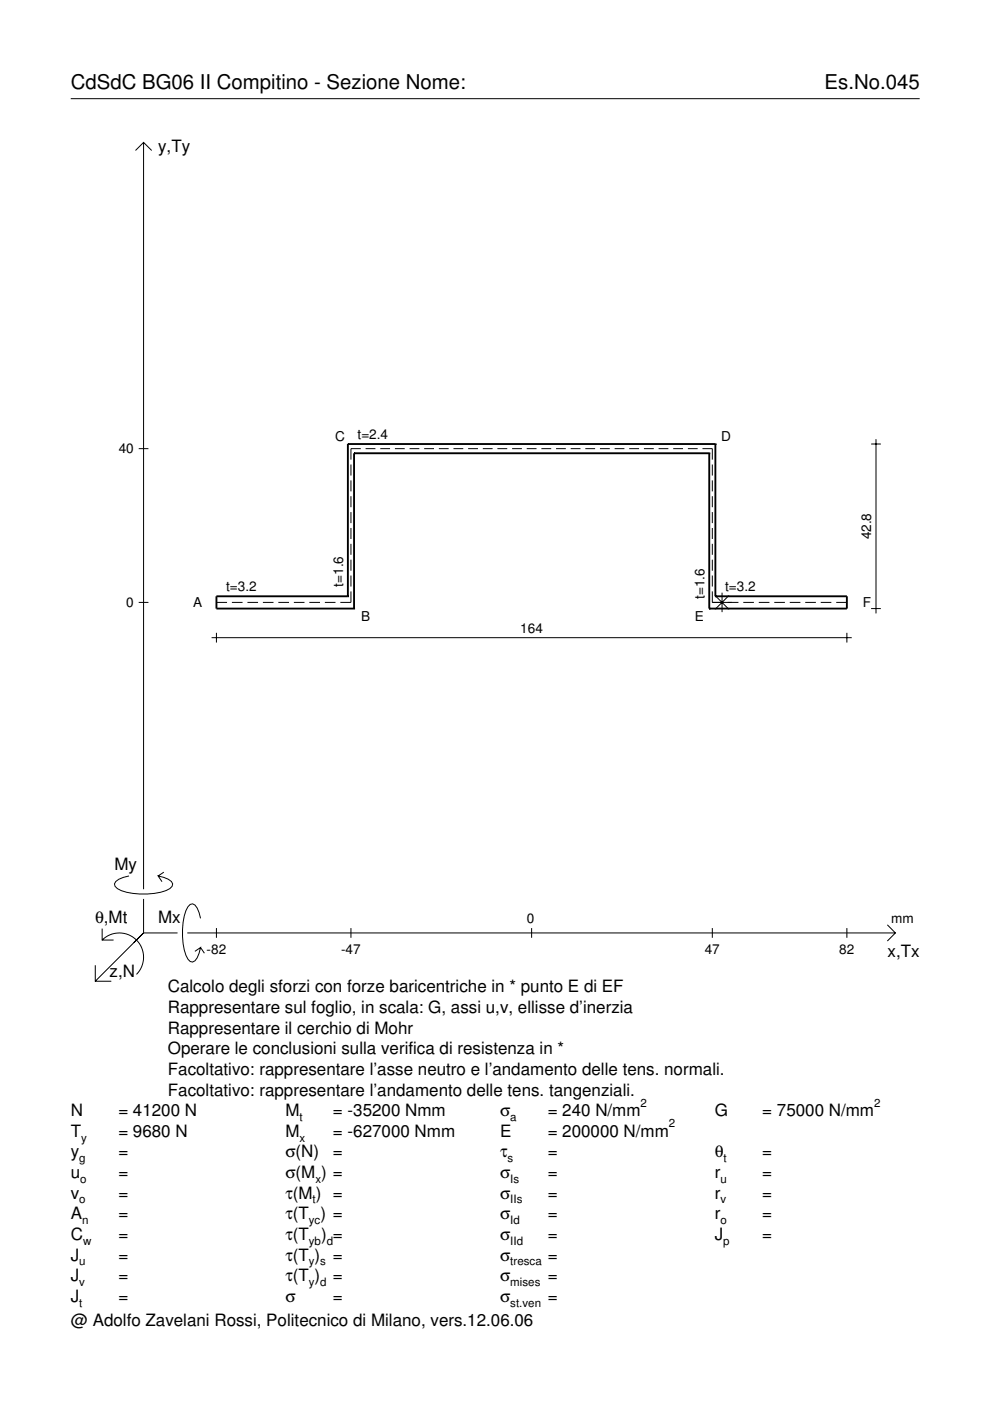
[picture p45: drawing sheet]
<svg xmlns="http://www.w3.org/2000/svg" width="210mm" height="297mm" viewBox="0 0 210 297" stroke-linecap="round" stroke-linejoin="round" font-family="sans-serif">
<defs><g id="words">
<g font-size="4.3">
<text x="15" y="18.9">CdSdC BG06 II Compitino - Sezione Nome:</text>
<text x="174.8" y="18.9">Es.No.045</text>
</g>
<g font-size="3.6">
<text x="33.5" y="32.3">y,Ty</text>
<text x="24.3" y="184.4">My</text>
<text x="20.1" y="195.7">θ,Mt</text>
<text x="33.5" y="195.7">Mx</text>
<text x="188.2" y="203">x,Tx</text>
<text x="23.2" y="207.1">z,N</text>
<text x="35.6" y="210.4">Calcolo degli sforzi con forze baricentriche in * punto E di EF</text>
<text x="35.6" y="214.8">Rappresentare sul foglio, in scala: G, assi u,v, ellisse d’inerzia</text>
<text x="35.6" y="219.2">Rappresentare il cerchio di Mohr</text>
<text x="35.6" y="223.5">Operare le conclusioni sulla verifica di resistenza in *</text>
<text x="35.6" y="227.9">Facoltativo: rappresentare l’asse neutro e l’andamento delle tens. normali.</text>
<text x="35.6" y="232.3">Facoltativo: rappresentare l’andamento delle tens. tangenziali.</text>
<text x="15" y="236.7">N</text>
<text x="25.1" y="236.7">= 41200 N</text>
<text x="60.5" y="236.7">M</text>
<text x="70.6" y="236.7">= -35200 Nmm</text>
<text x="106" y="236.7">σ</text>
<text x="116.1" y="236.7">= 240 N/mm</text>
<text x="151.5" y="236.7">G</text>
<text x="161.6" y="236.7">= 75000 N/mm</text>
<text x="15" y="245.4">y</text>
<text x="15" y="241">T</text>
<text x="25.1" y="241">= 9680 N</text>
<text x="25.1" y="245.4">=</text>
<text x="60.5" y="241">M</text>
<text x="60.5" y="245.4">σ(N)</text>
<text x="70.6" y="241">= -627000 Nmm</text>
<text x="70.6" y="245.4">=</text>
<text x="106" y="241">E</text>
<text x="106" y="245.4">τ</text>
<text x="116.1" y="241">= 200000 N/mm</text>
<text x="116.1" y="245.4">=</text>
<text x="151.5" y="245.4">θ</text>
<text x="161.6" y="245.4">=</text>
<text x="15" y="249.8">u</text>
<text x="25.1" y="249.8">=</text>
<text x="60.5" y="249.8">σ(M ) =</text>
<text x="106" y="249.8">σ</text>
<text x="116.1" y="249.8">=</text>
<text x="151.5" y="249.8">r</text>
<text x="161.6" y="249.8">=</text>
<text x="15" y="254.2">v</text>
<text x="25.1" y="254.2">=</text>
<text x="60.5" y="254.2">τ(M ) =</text>
<text x="106" y="254.2">σ</text>
<text x="116.1" y="254.2">=</text>
<text x="151.5" y="254.2">r</text>
<text x="161.6" y="254.2">=</text>
<text x="15" y="258.5">A</text>
<text x="15" y="262.9">C</text>
<text x="25.1" y="258.5">=</text>
<text x="25.1" y="262.9">=</text>
<text x="60.5" y="258.5">τ(T ) =</text>
<text x="60.5" y="262.9">τ(T</text>
<text x="68.1" y="262.9">) =</text>
<text x="106" y="258.5">σ</text>
<text x="106" y="262.9">σ</text>
<text x="116.1" y="258.5">=</text>
<text x="116.1" y="262.9">=</text>
<text x="151.5" y="258.5">r</text>
<text x="151.5" y="262.9">J</text>
<text x="161.6" y="258.5">=</text>
<text x="161.6" y="262.9">=</text>
<text x="15" y="267.3">J</text>
<text x="25.1" y="267.3">=</text>
<text x="60.5" y="267.3">τ(T )</text>
<text x="70.6" y="267.3">=</text>
<text x="106" y="267.3">σ</text>
<text x="116.1" y="267.3">=</text>
<text x="15" y="271.7">J</text>
<text x="25.1" y="271.7">=</text>
<text x="60.5" y="271.7">τ(T )</text>
<text x="70.6" y="271.7">=</text>
<text x="106" y="271.7">σ</text>
<text x="116.1" y="271.7">=</text>
<text x="15" y="281.2">@ Adolfo Zavelani Rossi, Politecnico di Milano, vers.12.06.06</text>
<text x="15" y="276">J</text>
<text x="25.1" y="276">=</text>
<text x="60.5" y="276">σ</text>
<text x="70.6" y="276">=</text>
<text x="106" y="276">σ</text>
<text x="116.1" y="276">=</text>
</g>
<g font-size="2.9">
<text x="71" y="93.4">C</text>
<text x="75.8" y="93.1">t=2.4</text>
<text x="152.9" y="93.4">D</text>
<text x="25.2" y="96.1">40</text>
<text x="184.7" y="114.4" transform="rotate(-90 184.7 114.4)">42.8</text>
<text x="47.9" y="125.4">t=3.2</text>
<text x="72.7" y="124.4" transform="rotate(-90 72.7 124.4)">t=1.6</text>
<text x="153.7" y="125.4">t=3.2</text>
<text x="26.8" y="128.7">0</text>
<text x="41" y="128.6">A</text>
<text x="76.6" y="131.6">B</text>
<text x="147.3" y="131.6">E</text>
<text x="149.3" y="127" transform="rotate(-90 149.3 127)">t=1.6</text>
<text x="183" y="128.6">F</text>
<text x="110.3" y="134.2">164</text>
<text x="111.7" y="195.7">0</text>
<text x="189" y="195.7">mm</text>
<text x="43.8" y="202.2">-82</text>
<text x="72.3" y="202.2">-47</text>
<text x="149.4" y="202.2">47</text>
<text x="178" y="202.2">82</text>
</g>
<g font-size="2.4">
<text x="63.5" y="237.7">t</text>
<text x="108.2" y="237.7">a</text>
<text x="135.8" y="234.7">2</text>
<text x="141.8" y="239">2</text>
<text x="185.3" y="234.7">2</text>
<text x="17.2" y="242">y</text>
<text x="63.5" y="242">x</text>
<text x="16.8" y="246.4">g</text>
<text x="17" y="250.8">o</text>
<text x="66.9" y="250.8">x</text>
<text x="107.6" y="246.4">s</text>
<text x="108.2" y="250.8">Is</text>
<text x="152.7" y="250.8">u</text>
<text x="153.4" y="246.4">t</text>
<text x="16.8" y="255.2">o</text>
<text x="66.3" y="255.2">t</text>
<text x="108.2" y="255.2">IIs</text>
<text x="152.7" y="255.2">v</text>
<text x="17.4" y="259.5">n</text>
<text x="17.6" y="263.9">w</text>
<text x="65.5" y="259.5">yc</text>
<text x="65.5" y="263.9">yb d</text>
<text x="108.2" y="259.5">Id</text>
<text x="108.2" y="263.9">IId</text>
<text x="152.7" y="259.5">o</text>
<text x="153.3" y="263.9">p</text>
<text x="16.8" y="268.3">u</text>
<text x="65.5" y="268.3">y s</text>
<text x="108.2" y="268.3">tresca</text>
<text x="16.8" y="272.7">v</text>
<text x="65.5" y="272.7">y d</text>
<text x="108.2" y="272.7">mises</text>
<text x="16.8" y="277">t</text>
<text x="108.2" y="277">st.ven</text>
</g>
</g></defs>
<g fill="none" stroke="#000" stroke-width=".21">
<path d="M15 20.9h180M28.7 31.9l1.7-1.7 1.8 1.7M30.4 30.2v158.3M29.4 95.1h2.1M74.4 98.5v2.3M76.5 95.1h-2.1v2.4M77.5 95.1h2.1M80.6 95.1h2.1M83.7 95.1h2.1M86.8 95.1h2.1M89.9 95.1h2.1M93 95.1h2.1"/>
<path d="M96.1 95.1h2.1M99.3 95.1h2M102.4 95.1h2M105.5 95.1h2M108.6 95.1h2M111.7 95.1h2.1M114.8 95.1h2.1M117.9 95.1h2.1M121 95.1h2.1M124.1 95.1h2.1M127.2 95.1h2.1M130.3 95.1h2.1"/>
<path d="M133.4 95.1h2.1M136.5 95.1h2.1M139.6 95.1h2.1M142.7 95.1h2.1M145.8 95.1h2.1M148.9 95.1h2.1v2.4M151 98.5v2.3M184.7 94.1h2.1M185.7 93.1v37M74.4 101.9v2.3M74.4 105.2v2.3M74.4 108.6v2.3"/>
<path d="M74.4 111.9v2.4M74.4 115.3v2.3M74.4 118.7v2.3M151 101.9v2.3M151 105.2v2.3M151 108.6v2.3M151 111.9v2.4M151 115.3v2.3M151 118.7v2.3M29.4 127.7h2.1M44.9 135.2h135.7M45.9 127.7h2.2"/>
<path d="M45.9 134.2v2M49.2 127.7h2.2M52.5 127.7h2.2M55.7 127.7h2.3M59 127.7h2.3M62.3 127.7h2.3M65.6 127.7h2.2M68.9 127.7h2.2M74.4 125.4v2.3h-2.2M74.4 122v2.4M151 125.4v2.3h5.6M151 122v2.4"/>
<path d="M151.6 126.3l2.9 2.9M153.1 125.7v4.1M154.5 126.3l-2.9 2.9M157.6 127.7h2.2M160.9 127.7h2.2M164.2 127.7h2.2M167.4 127.7h2.3M170.7 127.7h2.3M174 127.7h2.3M177.3 127.7h2.3M179.6 134.2v2M184.7 129h2.1"/>
<path d="M21.7 199.3a5.1 5.1 0 0 1 7.2 0 5.1 5.1 0 0 1 0 7.3M21.7 196.9v2.4h2.4M27.3 185.7a3.6 3.6 0 0 0-3 1.7l.1 .5a5.6 5.6 0 0 0 3.8 1.5 13.4 13.4 0 0 0 7.8-1l.5-.5 .1-.5a3.6 3.6 0 0 0-3.1-1.7l.8 1.2M30.4 190.6v7.2M30.4 197.8l-10.2 10.2M30.4 197.8h7.2M34.7 184.9l-1.2 .8M39.7 197.8h150.1M42.5 194.7a3.6 3.6 0 0 0-1.7-3.1l-.5 .2a5.7 5.7 0 0 0-1.5 3.7 13.3 13.3 0 0 0 1 7.9l.5 .5 .5 .1a3.6 3.6 0 0 0 1.7-3.1l-1.2 .8M45.9 196.8v2M74.4 196.8v2M112.7 196.8v2"/>
<path d="M151 196.8v2M179.6 196.8v2M188.1 196.1l1.7 1.7-1.7 1.7M20.2 204.7v3.3h3.4M42.5 200.9l.8 1.2"/>
</g>
<g fill="none" stroke="#000" stroke-width=".4">
<path d="M73.8 94.1h.1M73.8 94.1v32.3M73.8 94.1h77.9M75.1 96.1h.1M75.1 96.1v32.9M75.1 96.1h75.3M150.4 96.1h.1M150.4 96.1v32.9M151.7 94.1h.1M151.7 94.1v32.3M73.8 126.4h.1M73.8 126.4h-27.9v2.6h29.2"/>
<path d="M75.1 129h.1M150.4 129h.1M151.7 126.4h.1M151.7 126.4h27.9v2.6h-29.2"/>
</g>
<use href="#words"/>
</svg>
